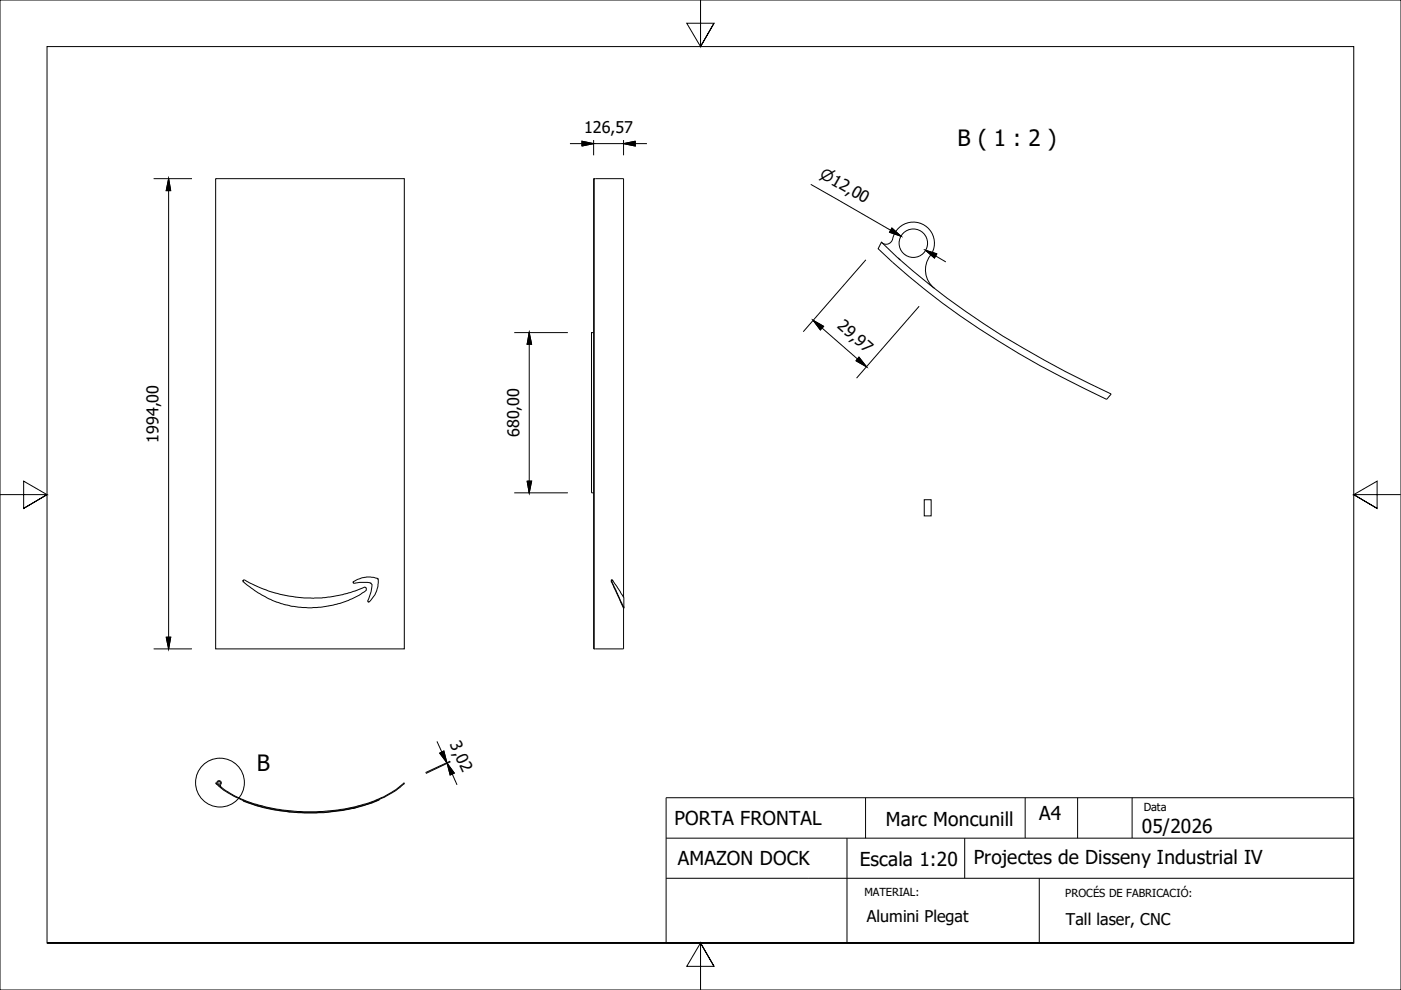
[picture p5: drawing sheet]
<svg xmlns="http://www.w3.org/2000/svg" width="297mm" height="210mm" viewBox="0 0 297 210" stroke-linecap="round" stroke-linejoin="round" font-family="sans-serif">
<defs><g id="words">
<g font-size="4.8">
<text x="203" y="31">B ( 1 : 2 )</text>
<text x="54.5" y="163.4">B</text>
</g>
<g font-size="4.1">
<text x="220.3" y="174">A4</text>
<text x="143" y="175">PORTA FRONTAL</text>
<text x="187.8" y="175">Marc Moncunill</text>
<text x="242.1" y="176.6">05/2026</text>
<text x="143.7" y="183.5">AMAZON DOCK</text>
<text x="182.3" y="183.5">Escala 1:20</text>
<text x="206.4" y="183.1">Projectes de Disseny Industrial IV</text>
</g>
<g font-size="3.4">
<text x="123.8" y="28.3">126,57</text>
<text x="177.4" y="69.4" transform="rotate(41 177.4 69.4)">29,97</text>
<text x="33.6" y="93.9" transform="rotate(-90 33.6 93.9)">1994,00</text>
<text x="110.1" y="92.7" transform="rotate(-90 110.1 92.7)">680,00</text>
<text x="95.3" y="157.8" transform="rotate(65 95.3 157.8)">3,02</text>
<text x="183.8" y="195.6">Alumini Plegat</text>
<text x="226" y="196.1">Tall laser, CNC</text>
</g>
<text font-size="3.2" x="173.6" y="37.6" transform="rotate(30 173.6 37.6)">⌀12,00</text>
<g font-size="2.3">
<text x="242.5" y="172">Data</text>
<text x="183.3" y="190">MATERIAL:</text>
<text x="225.9" y="190.3">PROCÉS DE FABRICACIÓ:</text>
</g>
</g></defs>
<!-- layer: Capa 1 -->
<g fill="none" stroke="#000" stroke-width=".21">
<path d="M148.5 -.1v10l-2.9-5h5.8l-2.9 5 2.9-5M0 0h297v209.9h-297zM10 9.9h277v190h-277zM32.6 37.9h8.1M35.8 37.9v99.7M35.8 37.9l.4 2.5h-1zM45.7 37.9h40v99.7h-40zM120.8 30.5h16.4M123.4 29.9l2.5 .6-2.5 .5zM125.9 29.7v3.2M126 37.9h-.1v99.7h.1v-99.7h6.2v88.7M132.2 30.5l2.5-.6v1.1z"/>
<path d="M132.2 29.7v3.2M171.9 39.1l19.1 11-2.2-1.3M183.6 55.1l-13.3 15.2M186.9 51.4a1.43 1.43 0 0 0 2.4-.7 4.5 4.5 0 0 1 6.2-3.2 4.5 4.5 0 0 1 1.7 6.8M189.1 48.4l1.9 1.7-2.4-.9zM190.4 54.7l.5 .4M190.4 54.7h.1M196.2 53.1l2.4 .7-.5 .9zM196.2 53.1l4.3 2.4M197.2 54.2a5 5 0 0 0 .9 6.9M109 70.5h11.4M112.2 70.5v34"/>
<path d="M112.2 70.5l.5 2.5h-.9zM125.9 70.5h-.5v34h.5M172.4 67.9l2.2 1.3-.7 .7zM172.4 67.9l11.3 9.9M182.1 75.7l1.6 2.1-2.2-1.3zM194.9 64.9l-13.3 15.3M234.6 84.7l1-1.2a180.5 180.5 0 0 1-45.4-29l-3.3-3.2-.7 1.4a169.2 169.2 0 0 0 43.6 29.6l4.8 2.4M0 104.9h10l-5-2.9v5.8l5-2.9-5 2.9M109 104.5h11.4M111.8 102h.9l-.5 2.5zM196 106h1.4v3.4h-1.4zM297 104.9h-10l5-2.9v5.8l-5-2.9 5 2.9"/>
<path d="M32.6 137.6h8.1M35.2 135.1h1l-.4 2.5zM51.5 123.1l.2-.1a28.7 28.7 0 0 0 25.7 1.5l.3 .2v.3a11 11 0 0 1-4.9 2.7 20.9 20.9 0 0 1-21.3-4.5zM74.9 123.4a5.1 5.1 0 0 1 5.2-.6 5.5 5.5 0 0 1-1.9 4.9l-.2-.2a7.9 7.9 0 0 0 .8-3.6l-.1-.2a8.8 8.8 0 0 0-3.8-.1zM129.8 123h-.2v.4l2.6 5.5M132.2 128.9v8.7h-6.2M132.3 128.9l-2.1-4.5a1.9 1.9 0 0 1-.5-1.4l1.1 1.4 1.5 2.3-.1 2.2M92.6 157.2l4.3 9.2M93.2 159.7l.9-.5 .6 2.5zM45.7 166.1l.3 .3M45.8 166l-.1 .1M46 166.3a22.2 22.2 0 0 0 10.1 4.9 39.9 39.9 0 0 0 25.3-2.1l2.6-1.6 1.5-1.2"/>
<path d="M46.1 166.3h.1M46.2 166.4h.1M46.2 166.3h.1M51.5 169.7l.1 .1a41.1 41.1 0 0 0 23.3 1.6v-.1M80.2 169.7l-1.4 .6-3.9 1.1M80.2 169.7h.1M80.2 169.6v.1M85.7 166.1v-.1a22.5 22.5 0 0 1-11 5.2 41 41 0 0 1-23.6-1.8l-3.2-1.7-2.1-1.7h.1a.53 .53 0 0 1 .8-.4 .53 .53 0 0 1 0 .9l.2 .4M85.8 166.1l-.3 .3M94.8 161.8l1.5 2.1-.9 .4zM95.4 161.4l-5.2 2.4M95.5 161.5l-5.2 2.5"/>
<path d="M141.2 169.1h145.8v30.8h-145.8zM141.2 177.7h145.8M179.6 177.7v22.2M183.5 169.1v8.6M204.5 177.7v8.5M217.4 169.1v8.6M228.5 169.1v8.6M240 169.1v8.6M10 199.9h277M141.2 186.2h145.8M220.3 186.2v13.7M151.4 204.9l-2.9-5 2.9 5h-5.8l2.9-5v10"/>
<circle cx="193.6" cy="51.6" r="3"/>
<circle cx="46.5" cy="166" r=".29"/>
<circle cx="46.6" cy="165.9" r="5.2"/>
</g>
<path d="M123.4 29.9l2.5 .6-2.5 .5zM132.2 30.5l2.5-.6v1.1zM35.8 37.9l.4 2.5h-1zM189.1 48.4l1.9 1.7-2.4-.9zM196.2 53.1l2.4 .7-.5 .9zM112.2 70.5l.5 2.5h-.9zM172.4 67.9l2.2 1.3-.7 .7zM182.1 75.7l1.6 2.1-2.2-1.3zM111.8 102h.9l-.5 2.5zM35.2 135.1h1l-.4 2.5zM93.2 159.7l.9-.5 .6 2.5zM94.8 161.8l1.5 2.1-.9 .4z" fill="#000"/>
<use href="#words"/>
</svg>
